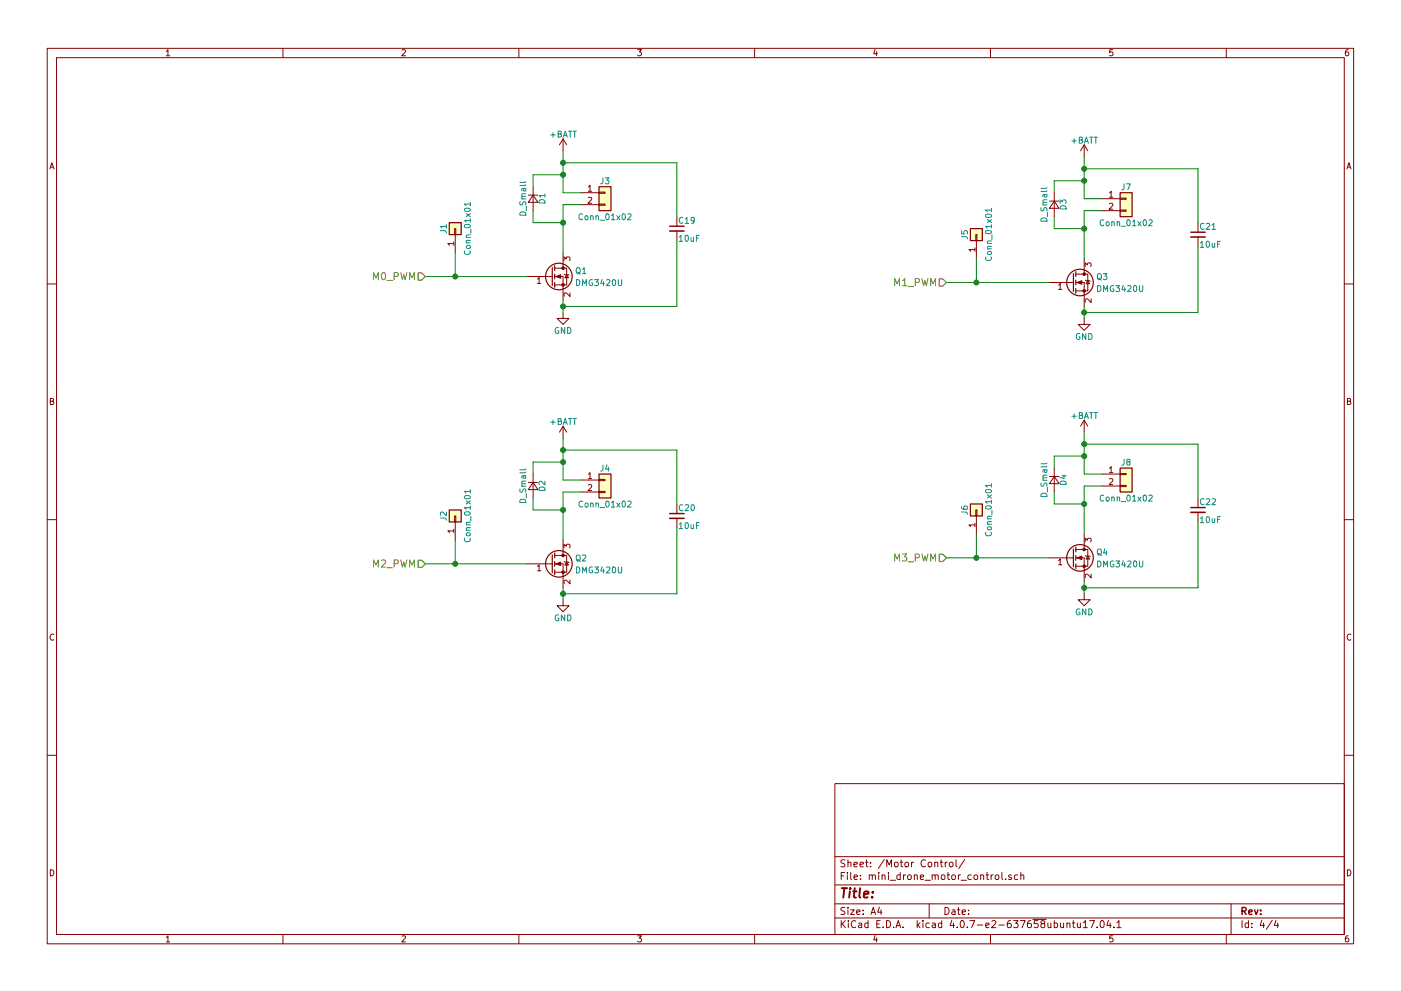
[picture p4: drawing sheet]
<svg xmlns="http://www.w3.org/2000/svg" width="297mm" height="210mm" viewBox="0 0 297 210" stroke-linecap="round" stroke-linejoin="round" font-family="sans-serif">
<g fill="none" stroke="#840000" stroke-width=".21">
<path d="M10 10.3h277v189.9h-277zM12 12.2h273v186.1h-273zM35.3 10.9l.3-.4v1.3M35.3 11.8h.7M60 10.3v1.9M85.2 10.6l.5-.1 .3 .4-.8 .9h.8M110 10.3v1.9M135.2 10.5h.8l-.4 .5 .3 .1 .1 .2-.1 .4-.2 .1-.5-.1M160 10.3v1.9M185.5 10.5l-.3 .9h.8M185.9 11v.8M210 10.3v1.9"/>
<path d="M235.9 10.5h-.6v.6h.6l.1 .5-.3 .2-.4-.1M260 10.3v1.9M285.9 10.5l-.4 .1-.2 .2-.1 .8 .3 .2 .4-.1 .1-.4-.1-.2-.4-.1-.3 .3M10.6 35.8l.4-1.3 .4 1.3M10.7 35.5h.6M113 39.6v5.1M119.4 29.5v2.5M119.4 29.5l-.8 1.2M119.4 29.5l.7 1.2M124.7 39.7l.4-.4v1.3M229.9 30.7v2.6M229.9 30.7l-.8 1.3"/>
<path d="M229.9 30.7l.7 1.3M285.6 35.8l.4-1.3 .4 1.3M285.7 35.5h.6M96.2 51.7h-1.3l.4 .3M96.2 51.3v.7M96.4 48.5h.2v1.3h-.2zM96.5 49.8v3.8M111.8 58.7h5.3M112 41.4h2M113 41.4l1 1.5h-2zM113.9 59.2l.4-.3v1.2M117.6 58.7h1.8v5"/>
<path d="M117.6 56.9h1.8M119.4 56.9h.7v3.5h-2.5M119.4 53.6v3.3M119.6 55.3v-.8l.5 .4 .1-.3h.5l.2 .1-.2 .6M119.6 58.2l1 .2M120.1 58.3l.4 .6h-.7zM123.2 40.9h3.8M123.2 43.4h3.8M124.7 42l.5-.1 .3 .3-.8 .9h.8M124.7 40.6h.8M127 43.3h1.3v.3h-1.3zM127 40.8h1.3v.2h-1.3z"/>
<path d="M143.5 46v2M143.5 49v2M206.7 53h-1.3l.4 .3M206.7 52.6v.7M206.9 49.8h.2v1.2h-.2zM207 51v3.9M222.2 59.9h5.4M222.5 42.7h2M223.5 42.7l1 1.5h-2zM223.5 40.9v5.1M228.1 59.9h1.8v5.1M228.1 58.2h1.8"/>
<path d="M229.9 58.2h.7v3.5h-2.5M229.9 54.9v3.3M230.1 56.6v-.8l.5 .4 .1-.4h.5l.1 .2-.1 .6M230.1 59.4l1 .3M230.6 59.6l.4 .6h-.7zM233.7 42.2h3.8M233.7 44.7h3.8M235.2 40.9l.4-.3v1.3M235.2 43.2l.5-.1 .2 .4-.7 .9h.7M235.2 41.9h.7M237.5 44.6h1.3v.2h-1.3zM237.5 42h1.3v.3h-1.3z"/>
<path d="M254 47.2v2.1M254 50.3v2M10 60.2h2M113.9 60.1h.8M119.4 66.3v1.3h1.2l-1.2 1.2-1.3-1.2h1.3M120.9 62.1v.8l-1-.8-.3 .3 .1 .4M224.4 60.5l.4-.4v1.3M224.4 61.4h.7M229.9 67.6v1.2h1.2l-1.2 1.3-1.3-1.3h1.3M231.3 63.4v.8l-.9-.8-.3 .2 .1 .5M285 60.2h2M10.7 85.1h.5l.1-.5-.6-.1v1.3h.5l.2-.4-.3-.3"/>
<path d="M119.4 90.4v2.6M119.4 90.4l-.8 1.3M119.4 90.4l.7 1.3M223.5 99.3v5.1M229.9 89.1v2.6M229.9 89.1l-.8 1.3M229.9 89.1l.7 1.3M235.2 99.4l.4-.4v1.3M285.7 85.1h.5l.1-.5-.6-.1v1.3h.5l.2-.4-.3-.3M10 110.3h2M96.2 112.6h-1.3l.4 .4M96.2 112.3v.7"/>
<path d="M96.4 109.5h.2v1.2h-.2zM96.5 110.7v3.8M111.8 119.6h5.3M112 102.4h2M113 102.4l1 1.5h-2zM113 100.6v5.1M117.6 119.6h1.8v5.1M117.6 117.9h1.8M119.4 117.9h.7v3.5h-2.5M119.4 114.5v3.4M119.6 116.3v-.8l.5 .4 .1-.4h.5l.2 .2-.2 .6M119.6 119.1l1 .3"/>
<path d="M120.1 119.2l.4 .7h-.7zM123.2 101.8h3.8M123.2 104.4h3.8M124.7 100.6l.4-.3v1.2M124.7 102.9l.5-.1 .3 .4-.8 .9h.8M124.7 101.5h.8M127 104.3h1.3v.2h-1.3zM127 101.7h1.3v.3h-1.3zM143.5 106.9v2.1M143.5 110v2M206.7 111.4h-1.3l.4 .3M206.7 111v.7"/>
<path d="M206.9 108.2h.2v1.3h-.2zM207 109.5v3.8M222.2 118.4h5.4M222.5 101.1h2M223.5 101.1l1 1.5h-2zM224.4 118.9l.4-.3v1.2M224.4 119.8h.7M228.1 118.4h1.8v5M228.1 116.6h1.8M229.9 116.6h.7v3.5h-2.5M229.9 113.3v3.3M230.1 115v-.8l.5 .4 .1-.4h.5l.1 .2-.1 .6"/>
<path d="M230.1 117.9l1 .2M230.6 118l.4 .6h-.7zM233.7 100.6h3.8M233.7 103.1h3.8M235.2 101.6l.5-.1 .2 .4-.7 .9h.7M235.2 100.3h.7M237.5 103h1.3v.2h-1.3zM237.5 100.5h1.3v.2h-1.3zM254 105.7v2M254 108.7v2M285 110.3h2M11.4 134.6a.58 .58 0 0 0-.8 .6 .58 .58 0 0 0 .8 .5"/>
<path d="M113.9 120.2l.4-.4v1.3M113.9 121.1h.8M119.4 127.2v1.3h1.2l-1.2 1.3-1.3-1.3h1.3M120.9 123.1v.8l-1-.8-.3 .2 .1 .5M229.9 126v1.2h1.2l-1.2 1.3-1.3-1.3h1.3M231.3 121.8v.8l-.9-.8-.3 .2 .1 .5M286.4 134.6a.58 .58 0 0 0-.8 .6 .58 .58 0 0 0 .8 .5M10 160.2h2M177 166.3h108v32h-108zM285 160.2h2M10.7 184.5a.65 .65 0 0 1 .7 .7 .65 .65 0 0 1-.7 .6zM35.3 198.9l.3-.4v1.3"/>
<path d="M35.3 199.8h.7M60 198.3v1.9M85.2 198.6l.5-.1 .3 .4-.8 .9h.8M110 198.3v1.9M135.2 198.5h.8l-.4 .5 .3 .1 .1 .2-.1 .4-.2 .1-.5-.1M160 198.3v1.9M177 194.8h108M177 191.8h108M177 187.8h108M177 181.8h108M178.4 195.3v1.5M178.4 185.8h.5"/>
<path d="M178.6 196l.6 .8M179.1 185.1h-.7v1.5M179.1 192.6l-.5-.1-.3 .3 .1 .3 .7 .4v.4l-.2 .1-.6-.1M179.1 182.5l-.5-.1-.3 .3 .1 .3 .7 .4v.4l-.2 .1-.6-.1M179.2 195.3l-.8 .9M179.7 185.1v.2M179.7 185.6v1M179.8 192.5v.2M179.8 183.1l.2-.2 .4 .1v.9M179.8 182.4v1.5M179.8 193v1M179.9 195.3v.2"/>
<path d="M179.9 195.8v1M180.3 193h.8l-.8 1h.8M180.4 185.1v1.3l.2 .2M181.1 183.4l.7-.1-.1-.3-.4-.1-.2 .2v.7h.6M181.1 186.1l.7-.1-.1-.3-.4-.1-.2 .2 .1 .7h.5M181.4 195.5a.71 .71 0 0 0-1 .5 .71 .71 0 0 0 .8 .8l.2-.1M181.6 193.5l.7-.1v-.3l-.4-.1-.3 .2 .1 .7h.6M182.1 195.9h.6v.9M182.3 183.4l.8-.1-.1-.3-.4-.1-.3 .2 .1 .7h.6M182.4 186.5v.1M182.4 185.7v.1M182.7 196.2l-.7 .3 .2 .3 .5-.1"/>
<path d="M183 193.9v.1M183 193.1v.1M183.5 182.9h.6M183.7 182.4v1.3l.4 .2M184 195.9l-.4-.1-.3 .3 .1 .6 .2 .1 .4-.1M184 195.3v1.5M184.3 185.7l.2-.1 .4 .1v.9M184.3 185.6v1M184.6 183.8v.1M184.6 183v.1M184.7 194l.4-1.5 .5 1.5M184.8 193.6h.7"/>
<path d="M184.9 185.8l.3-.2 .3 .1 .1 .9M185.5 198.5l-.3 .9h.8M185.9 199v.8M185.9 196h.5M186.3 185.1v.2M186.3 185.6v1M186.4 192.5l-.3 1h.9M186.6 195.3h-.7v1.5h.7M186.8 193v1M187 185.7l.2-.1 .4 .1 .1 .9M187 185.6v1M187.2 196.7v.1"/>
<path d="M187.5 182.3l-1.3 2M188 195.3a.76 .76 0 0 1 .8 .8 .76 .76 0 0 1-.8 .7zM188 183.9v-1.5l.5 1.1 .5-1.1v1.5M188.4 185.1v.2M188.4 185.6v1M188.7 186.8h1.2M189.5 196.7v.1M189.7 183.1l.2-.2 .4 .2 .1 .5-.1 .2-.4 .1-.2-.1zM190 196.8l.4-1.5 .6 1.5M190.1 196.4h.7M190.9 185.7l-.5-.1-.3 .3 .1 .6 .2 .1 .5-.1M190.9 185.1v1.5"/>
<path d="M190.9 182.9h.5M191.1 182.4v1.3l.3 .2M191.5 196.7v.1M191.6 185.6v1M191.9 183.1l.2-.2 .5 .2v.5l-.1 .2-.4 .1-.2-.1zM192 185.6l-.4 .3M192.5 185.7l.2-.1 .4 .1 .1 .6-.1 .2-.4 .1-.2-.1zM193.3 182.9v1M193.7 182.9l-.4 .3M193.9 185.7l.2-.1 .3 .1 .1 .9M193.9 185.6v1M194.5 195.3v1.5"/>
<path d="M194.6 196.3l.4 .5M195 195.8l-.5 .6M195.1 186.1l.7-.1v-.3l-.4-.1-.3 .2 .1 .7h.6M195.7 195.3v.2M195.7 195.8v1M196.1 186.8h1.2M196.2 182.6a.71 .71 0 0 0-1 .5 .71 .71 0 0 0 .7 .8l.3-.1M196.8 183.1l.3-.2 .4 .2 .1 .5-.2 .2-.3 .1-.3-.1zM197 191.8v3M197 195.9l-.4-.1-.3 .3 .1 .6 .2 .1 .4-.1M197.6 185.7l.2-.1 .4 .1 .1 .9M197.6 185.6v1"/>
<path d="M197.7 195.9h.6v.9M198.2 183.1l.2-.2 .4 .1v.9M198.2 182.9v1M198.3 185.8l.2-.2 .4 .1v.9M198.3 196.2l-.7 .3 .2 .3 .5-.1M199.3 182.9h.6M199.5 182.4v1.3l.4 .2M199.6 185.7l.2-.1 .5 .1 .1 .6-.2 .2-.4 .1-.2-.1zM199.7 195.9l-.5-.1-.2 .3v.6l.2 .1 .5-.1M199.7 195.3v1.5M200.4 192.5a.76 .76 0 0 1 .8 .8 .76 .76 0 0 1-.8 .7zM200.4 182.9v1"/>
<path d="M200.8 185.6h.5M200.8 182.9l-.4 .3M201 185.1v1.3l.3 .2M201.3 183.1l.2-.2 .5 .2 .1 .5-.2 .2-.4 .1-.2-.1zM201.8 195.2l-.4 1.1h1M201.9 193.1h.5l.1 .9M201.9 185.7l.2-.1 .4 .1 .1 .6-.2 .2-.3 .1-.2-.1zM202.2 195.8v1M202.5 193.4l-.7 .3 .2 .3 .5-.1M202.7 182.4v1.3l.2 .2M202.9 196.7v.1M203 193h.6"/>
<path d="M203.2 192.5v1.3l.4 .2M203.2 185.6v1M203.6 185.6l-.4 .3M203.8 186.8h1.1M203.8 195.4l.1-.1a.8 .8 0 0 1 .6 .8 .8 .8 0 0 1-.6 .7 .97 .97 0 0 1-.1-1.4zM204 193.5l.7-.1-.1-.3-.4-.1-.2 .2 .1 .7h.5M204.5 182.3l-1.2 2M205.1 196.7v.1M205.4 193.9v.1M205.4 193.1v.1M205.6 195.3h1.1l-.7 1.5M205.9 185.7l-.4-.1-.3 .3 .1 .6 .2 .1 .4-.1"/>
<path d="M206.6 185.7l.2-.1 .4 .1 .1 .6-.1 .2-.4 .1-.2-.1zM207.2 196.3h1.2M207.9 185.7l.2-.1 .4 .1 .1 .9M207.9 185.6v1M209 196.3l.7-.1v-.3l-.5-.1-.2 .2 .1 .7h.6M209.1 185.6h.5M209.3 185.1v1.3l.3 .2M210 198.3v1.9M210.1 185.6v1M210.3 195.5l.6-.2 .3 .5-1 1h1M210.6 185.6l-.5 .3M211.1 185.7l.2-.1 .4 .1 .1 .6-.1 .2-.4 .1-.2-.1z"/>
<path d="M211.8 196.3h1.1M212.4 185.1v1.3l.2 .2M213.2 186.5v.1M214.3 195.3l-.5 .1a1.11 1.11 0 0 0-.1 1.3l.4 .1 .3-.1v-.5l-.3-.3-.4 .1-.1 .2M214.4 185.7l-.3-.1-.3 .2 .1 .2 .5 .2v.3h-.6M214.9 195.3h.9l-.5 .6 .5 .1v.7l-.2 .1-.7-.1M215.8 185.7l-.5-.1-.2 .3v.6l.2 .1 .5-.1M216.3 195.3h1l-.6 1.5M216.4 185.7l.2-.1 .4 .1 .1 .9M216.4 185.1v1.5M218.5 195.3l-.4 .1a1.11 1.11 0 0 0-.1 1.3l.4 .1 .2-.1 .1-.5-.3-.3-.4 .1-.2 .2M219 195.1h2.8"/>
<path d="M220 195.3h-.7v.7h.7l.1 .2-.1 .5-.2 .1-.5-.1M221 196l-.3-.3 .1-.2 .2-.2 .4 .1 .1 .2v.2l-.5 .2-.3 .3 .1 .4 .2 .1h.3l.2-.3v-.2l-.2-.3M222.2 195.8v.9l.4 .1 .2-.1M222.8 195.8v1M223.5 195.9l.5-.1 .2 .3-.1 .6h-.6M223.5 195.3v1.5M224.9 195.8v.9l.4 .1 .2-.1M225.5 195.8v1M226.2 196l.2-.2 .4 .1v.9M226.2 195.8v1M227.4 195.8h.5M227.6 195.3v1.3l.3 .2"/>
<path d="M228.4 195.8l.1 .9 .4 .1 .2-.1M229.1 195.8v1M229.7 195.8l.4-.5v1.5M229.7 196.8h.9M231 195.3h1.1l-.7 1.5M232.6 196.7v.1M233.4 195.5l.2-.2a.8 .8 0 0 1 .5 .8 .8 .8 0 0 1-.5 .7l-.4-.5zM235 195.2l-.3 1.1h.9M235.4 195.8v1M235.9 198.5h-.6v.7l.6-.1 .1 .5-.3 .2-.4-.1M236.2 196.7v.1M236.8 195.8l.4-.5v1.5"/>
<path d="M236.8 196.8h.9M260 198.3v1.9M261 191.8v6.5M263.3 195.3v1.5M264.7 195.9l-.4-.1-.3 .3 .1 .6 .2 .1 .4-.1M264.7 195.3v1.5M265.4 196.7v.1M265.4 195.9v.1M267.5 195.2l-.3 1.1h.9M267.9 195.8v1M269.7 195.2l-1.2 2M270.5 195.2l-.3 1.1h.9"/>
<path d="M270.9 195.8v1M285.7 184.5a.65 .65 0 0 1 .7 .7 .65 .65 0 0 1-.7 .6zM285.9 198.5l-.4 .1-.2 .3-.1 .7 .3 .2 .4-.1 .1-.4-.1-.2-.4-.1-.3 .3"/>
</g>
<path d="M142 48h3M252.5 49.3h3M142 109h3M252.5 107.7h3M263.3 193.3l.8-.1 .1-.2-.1-.3-.2-.2h-.6v1.5M263.7 193.3l.5 .7M264.8 193.5l.7-.1-.1-.3-.4-.1-.2 .2v.7h.6M266 193l.3 1 .4-1M267.3 193.9v.1M267.3 193.1v.1" fill="none" stroke="#840000" stroke-width=".3"/>
<path d="M178.5 188.4h1.1M179 188.4l-.2 2M180.2 189.1l-.2 1.3M180.3 188.4l-.1 .2 .2-.1-.1-.1-.1 .2M180.9 189.1h.7M181.2 188.4l-.2 1.8 .1 .1 .4 .1M182.4 188.4l-.2 1.8 .2 .2M183.2 189.8l.9-.2v-.4l-.6-.1-.3 .3v.9h.7M184.9 190.3v.1M185.1 189.2l-.1 .2-.1-.1 .2-.1-.1 .2" fill="none" stroke="#840000" stroke-width=".41"/>
<g fill="none" stroke="#840000" stroke-width=".25">
<path d="M127 39.6h2.5v5.1h-2.5zM95.2 47.2h2.6v2.6h-2.6zM117.1 56.8v3.8M117.6 56.4v1M117.6 58.2v1M117.6 59.9v1.1M205.7 48.5h2.6v2.5h-2.6zM227.6 58v3.8M228.1 57.7v1M228.1 59.4v1M237.5 40.9h2.5v5.1h-2.5zM228.1 61.2v1"/>
<path d="M237.5 99.3h2.5v5.1h-2.5zM95.2 108.2h2.6v2.5h-2.6zM117.1 117.7v3.8M117.6 117.3v1.1M117.6 119.1v1M127 100.6h2.5v5.1h-2.5zM205.7 106.9h2.6v2.6h-2.6zM227.6 116.5v3.8M228.1 116.1v1M228.1 117.9v1M228.1 119.6v1M117.6 120.9v1"/>
<circle cx="118.5" cy="58.7" r="2.82"/>
<circle cx="229" cy="59.9" r="2.82"/>
<circle cx="118.5" cy="119.6" r="2.82"/>
<circle cx="229" cy="118.4" r="2.82"/>
</g>
<g fill="#840000" stroke="#840000" stroke-width=".21">
<path d="M228.3 59.9l1.1-.3v.7z"/>
<path d="M117.9 58.7l1-.4v.7z"/>
<path d="M117.9 119.6l1-.4v.8z"/>
<path d="M228.3 118.4l1.1-.4v.7z"/>
<circle cx="229.9" cy="61.7" r=".28"/>
<circle cx="229.9" cy="58.2" r=".28"/>
<circle cx="119.4" cy="60.4" r=".28"/>
<circle cx="119.4" cy="56.9" r=".28"/>
<circle cx="119.4" cy="121.4" r=".28"/>
<circle cx="119.4" cy="117.9" r=".28"/>
<circle cx="229.9" cy="120.1" r=".28"/>
<circle cx="229.9" cy="116.6" r=".28"/>
</g>
<g fill="none" stroke="#008484" stroke-width=".21">
<path d="M110.9 40l.3 .6 .3-.2-.1-.4M111.5 40h-.8v.5M111.5 39.2l-.2 .2h-1.1M111.5 38.5l-.2 .2h-1.1M116.8 28.6h.9M117.2 28.1v1M118.3 28.4l.6-.1v-.4l-.6-.1v1.3h.5l.2-.4-.2-.3M119.4 29.1l.4-1.3 .5 1.3M119.6 28.7h.5M120.5 27.8h.7M120.9 27.8v1.3M121.5 27.8h.7"/>
<path d="M121.8 27.8v1.3M127.8 37.7v1.1l-.4 .2M128.3 37.7h.8l-.4 .5 .4 .1v.6l-.2 .1-.6-.1M222 39.8l-.2 .2h-1.1M227.3 29.9h.9M227.7 29.4v1M228.8 29.7l.6-.1v-.4l-.6-.1v1.3h.5l.2-.5-.2-.2M229.9 30.4l.4-1.3 .5 1.3M230 30h.6M231 29.1h.7M231.4 29.1v1.3M232 29.1h.7"/>
<path d="M232.3 29.1v1.3M238.3 39v1.1l-.5 .2M238.8 39h.8l-.5 1.3M93.4 48.9l1 .1 .2 .4M94.6 48h-1.2l.3 .4M94.6 47.7v.7M98.5 47.8a.76 .76 0 0 1 1.2 .3 .74 .74 0 0 1-1.2-.2zM98.5 44.3a.76 .76 0 0 1 1.2 .3 .74 .74 0 0 1-1.2-.1zM98.6 53.2a.56 .56 0 0 0 .5 .8 .56 .56 0 0 0 .5-.8M98.9 51.5h.8M98.9 50.4h.8M98.9 45.3l.8 .7"/>
<path d="M98.9 52.2l.6-.1 .2 .4-.2 .2h-.4l-.2-.2zM99.7 51h-.8v.4l.1 .1M99.7 49.9h-.8v.3l.1 .2M99.7 46.8h-1.2l.3 .3M99.7 43.3h-1.2l.3 .4M99.7 42.9v.8M99.7 46.4v.7M99.7 45.3l-.8 .7M99.8 48.6v.9M110.3 45.2a.69 .69 0 0 1 .7-.2 .69 .69 0 0 1 .5 .7h-1.3zM110.3 42.8v.6h.4a.54 .54 0 0 1 .7-.6l.1 .2-.1 .5M110.6 42.2h.9"/>
<path d="M111.5 41.7h-.8l-.1 .3 .1 .2M111.5 41.1l-.8 .1-.1 .3 .2 .2M111.6 43.7v1M114.3 42.6a.69 .69 0 0 1 .8-.2 .69 .69 0 0 1 .4 .7h-1.2zM115.5 41.5h-1.2l.3 .4M115.5 41.1v.8M122.2 57l.3-.2h.3l.2 .8a.42 .42 0 0 1-.2 .4 .42 .42 0 0 1-.4 0l-.2-.4zM122.2 59.3a.64 .64 0 0 1 .7 .7 .64 .64 0 0 1-.7 .6zM122.4 57.8l.7 .4M123.5 57.1l.4-.3v1.3M123.5 58.1h.7M123.5 45.5a.56 .56 0 0 0-.7 .5 .56 .56 0 0 0 .7 .5"/>
<path d="M124.1 45.9l.3-.1 .3 .2v.4l-.3 .2-.3-.1zM125.2 45.9l.2-.1h.3l.1 .8M125.2 45.8v.8M125.6 59.4a.59 .59 0 0 0-.7 .6 .59 .59 0 0 0 .7 .5l.1-.5h-.3M126.1 59.3h.8l-.5 .5 .4 .1v.6l-.2 .1-.5-.1M126.4 45.9l.1-.1h.3l.1 .8M126.4 45.8v.8M127.2 46.7h1M127.7 59.3l-.3 .9h.7M128 59.7v.9M128.5 45.5l.2-.1a.67 .67 0 0 1 .5 .6 .67 .67 0 0 1-.5 .6l-.3-.5zM128.6 59.4l.5-.1 .2 .4-.8 .9h.8"/>
<path d="M129.6 45.7l.4-.3v1.2M129.6 46.6h.8M129.9 59.4l.2-.1a.67 .67 0 0 1 .4 .7 .67 .67 0 0 1-.4 .6l-.3-.5zM130.8 45.8l.6 .8M131.1 59.3v1l.2 .3h.3l.2-.3v-1M131.4 45.8l-.6 .8M132 45.5l.2-.1a.67 .67 0 0 1 .4 .6 .67 .67 0 0 1-.4 .6l-.3-.5zM133.1 45.5l.5-.1 .2 .3-.8 .9h.8M144 50.3l.4-.4v1.3M144 51.2h.7M144.8 46.2a.56 .56 0 0 0-.8 .5 .56 .56 0 0 0 .8 .6M145.3 46.5l.3-.4v1.3"/>
<path d="M145.3 47.4h.7M145.3 50l.2-.1a.67 .67 0 0 1 .5 .7 .67 .67 0 0 1-.5 .6l-.3-.5zM146.5 50.3l.1 .8 .3 .1 .1-.1M147 50.3v.9M147.2 46.7l-.2 .2-.4-.1v-.6l.4-.1 .2 .2v.8l-.3 .3h-.3M147.7 50.5h.4M148.3 49.9h-.6v1.3M203.9 50.2l1 .1 .2 .4M203.9 49v.6l.5 .1v-.7h.6l.1 .2-.1 .5M209 49.1a.76 .76 0 0 1 1.2 .2 .74 .74 0 0 1-1.3-.1zM209 45.6a.76 .76 0 0 1 1.2 .3 .74 .74 0 0 1-1.3-.2zM209 54.5a.56 .56 0 0 0 .6 .8 .56 .56 0 0 0 .5-.8"/>
<path d="M209.3 52.8h.9M209.3 51.7h.9M209.3 46.6l.9 .6M209.4 53.5l.6-.2 .2 .5-.2 .2h-.4l-.3-.2zM210.2 52.3h-.8l-.1 .3 .2 .2M210.2 51.1l-.8 .1-.1 .3 .2 .2M210.2 48h-1.3l.4 .4M210.2 44.6h-1.3l.4 .3M210.2 44.2v.7M210.2 47.7v.7M210.2 46.6l-.9 .6M210.3 49.9v.9"/>
<path d="M220.8 46.5a.69 .69 0 0 1 .7-.2 .69 .69 0 0 1 .5 .6h-1.3zM220.8 44v.6l.4 .1a.54 .54 0 0 1 .6-.6l.2 .2-.1 .4M221.1 43.5h.9M221.4 41.2l.3 .6 .3-.1-.1-.5M222 42.9l-.8 .1-.1 .3 .1 .2M222 42.4l-.8 .1-.1 .3 .2 .1M222 41.2l-.8 .1v.5M222 40.5l-.2 .1h-1.1M222.1 45v1M224.8 43.2v-.8l.4 .4 .1-.3h.6l.1 .1-.1 .6M224.8 43.9a.69 .69 0 0 1 .8-.2 .69 .69 0 0 1 .4 .6h-1.2zM232.8 58.1h.5l.2 .8a.42 .42 0 0 1-.2 .4 .42 .42 0 0 1-.5 0l-.1-.4z"/>
<path d="M232.9 59l.7 .4M233.9 58.1h.8l-.4 .4 .3 .1v.6l-.1 .1-.6-.1M234 46.7a.56 .56 0 0 0-.8 .6 .56 .56 0 0 0 .8 .5M234.6 47.2l.3-.2 .3 .3v.3l-.3 .3-.3-.1zM235.7 47.2l.2-.2 .3 .1v.8M235.7 47v.9M236.9 47.2l.1-.2 .3 .1 .1 .8M236.9 47v.9M237.7 48h1M239 46.7l.2-.1a.67 .67 0 0 1 .4 .7 .67 .67 0 0 1-.4 .6l-.3-.5zM240.1 47l.4-.4v1.3M240.1 47.9h.7"/>
<path d="M241.3 47l.6 .9M241.9 47l-.6 .9M242.5 46.7l.1-.1a.67 .67 0 0 1 .5 .7 .67 .67 0 0 1-.5 .6l-.2-.5zM243.6 46.7l.5-.1 .2 .4-.8 .9h.8M254.5 51.6l.4-.4v1.3M254.5 52.5h.7M255.3 47.5a.56 .56 0 0 0-.8 .5 .56 .56 0 0 0 .8 .5M255.8 47.5l.5-.1 .2 .3-.8 1h.8M255.8 51.3l.2-.1a.67 .67 0 0 1 .5 .6 .67 .67 0 0 1-.5 .7l-.3-.5zM257 47.7l.4-.3v1.3M257 51.6v.8l.4 .1 .1-.2M257 48.7h.7"/>
<path d="M257.5 51.6v.9M258.1 51.8h.5M258.7 51.2h-.6v1.3M118.4 69.5a.59 .59 0 0 0-.7 .6 .59 .59 0 0 0 .7 .6l.1-.5h-.3M119.7 69.5v1.3l-.7-1.3v1.3M120.3 69.5a.64 .64 0 0 1 .8 .6 .64 .64 0 0 1-.8 .7zM123.5 60.6v-1.3l.4 .9 .4-.9v1.3M228.9 70.8a.59 .59 0 0 0-.7 .6 .59 .59 0 0 0 .7 .6l.1-.5h-.3M230.2 70.8v1.2l-.7-1.2v1.2M230.8 70.8a.64 .64 0 0 1 .8 .6 .64 .64 0 0 1-.8 .6zM232.7 60.6a.64 .64 0 0 1 .7 .6 .64 .64 0 0 1-.7 .7zM234 61.9v-1.3l.4 .9 .4-.9v1.3"/>
<path d="M236.1 60.6a.59 .59 0 0 0-.7 .6 .59 .59 0 0 0 .7 .6v-.5h-.2M236.6 60.6h.8l-.5 .5 .4 .1v.5l-.2 .2-.5-.2M238.2 60.5l-.3 .9h.7M238.5 61v.9M239.1 60.7l.5-.1 .2 .4-.8 .9h.8M240.4 60.7l.2-.1a.67 .67 0 0 1 .4 .6 .67 .67 0 0 1-.4 .7l-.3-.5zM241.6 60.6v1l.2 .3h.3l.2-.3v-1M111.5 99.5l-.2 .2h-1.1M116.8 89.6h.9M117.2 89.1v1M118.3 89.4l.6-.1v-.4l-.6-.1v1.3h.5l.2-.5-.2-.2M119.4 90.1l.4-1.3 .5 1.3"/>
<path d="M119.6 89.7h.5M120.5 88.8h.7M120.9 88.8v1.3M121.5 88.8h.7M121.8 88.8v1.3M127.8 98.7v1.1l-.4 .2M128.7 98.6l-.3 .9h.8M129 99.1v.9M221.4 99.7l.3 .5 .3-.1-.1-.4M222 99.7h-.8v.5M222 98.9l-.2 .2h-1.1M222 98.2l-.2 .2h-1.1"/>
<path d="M227.3 88.3h.9M227.7 87.8v1M228.8 88.1l.6-.1v-.4l-.6-.1v1.3h.5l.2-.4-.2-.3M229.9 88.8l.4-1.3 .5 1.3M230 88.4h.6M231 87.5h.7M231.4 87.5v1.3M232 87.5h.7M232.3 87.5v1.3M238.3 97.4v1.1l-.5 .2M239.1 98l-.2-.3 .1-.2h.5v.3l-.5 .2-.1 .2v.4l.2 .1h.3l.2-.3-.1-.3-.1-.1M93.4 109.9l1 .1 .2 .4"/>
<path d="M94.6 108.6v.8l-.9-.8-.3 .3 .1 .4M98.5 108.8a.76 .76 0 0 1 1.2 .2 .74 .74 0 0 1-1.2-.1zM98.5 105.3a.76 .76 0 0 1 1.2 .3 .74 .74 0 0 1-1.2-.2zM98.6 114.2a.56 .56 0 0 0 .5 .8 .56 .56 0 0 0 .5-.8M98.9 112.5h.8M98.9 111.3h.8M98.9 106.3l.8 .6M98.9 113.2l.6-.2 .2 .5-.2 .2h-.4l-.2-.2zM99.7 112h-.8v.3l.1 .2M99.7 110.8l-.8 .1v.3l.1 .1M99.7 107.7h-1.2l.3 .4M99.7 104.3h-1.2l.3 .3"/>
<path d="M99.7 103.9v.7M99.7 107.4v.7M99.7 106.3l-.8 .6M99.8 109.5v1M110.3 106.1a.69 .69 0 0 1 .7-.2 .69 .69 0 0 1 .5 .7h-1.3zM110.3 103.7v.6l.4 .1a.54 .54 0 0 1 .7-.6l.1 .2-.1 .4M110.6 103.2h.9M110.9 100.9l.3 .6 .3-.2-.1-.4M111.5 102.6l-.8 .1-.1 .3 .1 .2M111.5 102.1l-.8 .1-.1 .3 .2 .1M111.5 100.9l-.8 .1v.5M111.5 100.1l-.2 .2h-1.1"/>
<path d="M111.6 104.7v1M114.3 103.6a.69 .69 0 0 1 .8-.2 .69 .69 0 0 1 .4 .6h-1.2zM115.5 102.1v.8l-.9-.8-.3 .2 .1 .5M122.2 117.9l.3-.2 .3 .1 .2 .8a.42 .42 0 0 1-.2 .4 .42 .42 0 0 1-.4-.1l-.2-.3zM122.4 118.7l.7 .4M123.5 117.9l.5-.2 .2 .4-.8 .9h.8M123.5 106.4a.56 .56 0 0 0-.7 .5 .56 .56 0 0 0 .7 .6M124.1 106.9l.2-.2 .3 .2 .1 .4-.1 .2-.3 .1-.2-.1zM125.2 106.9l.2-.2 .3 .1 .1 .8M125.2 106.7v.9M126.4 106.9l.1-.2 .3 .1 .1 .8M126.4 106.7v.9"/>
<path d="M127.2 107.7h1M128.5 106.4l.2-.1a.67 .67 0 0 1 .5 .7 .67 .67 0 0 1-.5 .6l-.3-.5zM129.6 106.7l.4-.4v1.3M129.6 107.6h.8M130.8 106.7l.6 .9M131.4 106.7l-.6 .9M132 106.4l.2-.1a.67 .67 0 0 1 .4 .7 .67 .67 0 0 1-.4 .6l-.3-.5zM133.1 106.4l.5-.1 .2 .4-.8 .9h.8M144 111.2l.4-.3v1.3M144 112.2h.7M144.8 107.2a.56 .56 0 0 0-.8 .5 .56 .56 0 0 0 .8 .5M145.3 107.2l.5-.1 .2 .3-.8 1h.8"/>
<path d="M145.3 111l.2-.1a.67 .67 0 0 1 .5 .6 .67 .67 0 0 1-.5 .7l-.3-.5zM146.5 111.3l.1 .8 .3 .1 .1-.2M146.6 107.2l.2-.1a.67 .67 0 0 1 .4 .6 .67 .67 0 0 1-.4 .7l-.3-.5zM147 111.3v.9M147.7 111.5h.4M148.3 110.9h-.6v1.3M203.9 108.6l1 .1 .2 .4M203.9 107.5v.3l.3 .2 .7 .1 .2-.3-.1-.4-.6 .1-.1 .3 .3 .3M209 107.5a.76 .76 0 0 1 1.2 .2 .74 .74 0 0 1-1.3-.1zM209 104a.76 .76 0 0 1 1.2 .3 .74 .74 0 0 1-1.3-.1zM209 112.9a.56 .56 0 0 0 .6 .8 .56 .56 0 0 0 .5-.8M209.3 111.2h.9"/>
<path d="M209.3 110.1h.9M209.3 105l.9 .7M209.4 111.9l.6-.1 .2 .4-.2 .2h-.4l-.3-.2zM210.2 110.7h-.8l-.1 .3 .2 .2M210.2 109.5l-.8 .1-.1 .3 .2 .2M210.2 106.4h-1.3l.4 .4M210.2 103h-1.3l.4 .3M210.2 102.6v.7M210.2 106.1v.7M210.2 105l-.9 .7M210.3 108.3v.9M220.8 104.9a.69 .69 0 0 1 .7-.2 .69 .69 0 0 1 .5 .7h-1.3z"/>
<path d="M220.8 102.5v.6h.4a.54 .54 0 0 1 .6-.6l.2 .2-.1 .5M221.1 101.9h.9M222 101.4h-.8l-.1 .3 .1 .2M222 100.8l-.8 .1-.1 .3 .2 .2M222.1 103.4v1M224.8 102.3a.69 .69 0 0 1 .8-.2 .69 .69 0 0 1 .4 .7h-1.2zM225.2 101h.8M225.6 100.8v.7l-.9-.2M232.7 116.7l.2-.2h.4l.2 .8a.42 .42 0 0 1-.2 .4 .42 .42 0 0 1-.5 0l-.1-.4zM232.7 119a.64 .64 0 0 1 .7 .7 .64 .64 0 0 1-.7 .6zM232.9 117.4l.7 .5M234 105.2a.56 .56 0 0 0-.8 .5 .56 .56 0 0 0 .8 .5"/>
<path d="M234.3 116.4l-.3 .9h.7M234.6 105.6l.1-.1 .4 .1 .1 .5-.1 .1-.4 .1-.1-.1zM234.6 116.9v.8M235.7 105.6l.2-.1h.3v.8M235.7 105.5v.8M236.1 119.1a.59 .59 0 0 0-.7 .5 .59 .59 0 0 0 .7 .6v-.5h-.2M236.6 119h.8l-.5 .5 .4 .1v.6l-.2 .1-.5-.1M236.9 105.6l.1-.1h.3l.1 .8M236.9 105.5v.8M237.7 106.4h1M238.2 118.9l-.3 1h.7M238.5 119.4v.9"/>
<path d="M239 105.2l.2-.2a.67 .67 0 0 1 .4 .7 .67 .67 0 0 1-.4 .6l-.3-.5zM239.1 119.1l.5-.1 .2 .4-.8 .9h.8M240.1 105.4l.4-.4v1.3M240.1 106.3h.7M240.4 119.1l.2-.1a.67 .67 0 0 1 .4 .7 .67 .67 0 0 1-.4 .6l-.3-.5zM241.3 105.5l.6 .8M241.6 119v1l.2 .3h.3l.2-.3v-1M241.9 105.5l-.6 .8M242.5 105.2l.1-.2a.67 .67 0 0 1 .5 .7 .67 .67 0 0 1-.5 .6l-.2-.5zM243.6 105.2l.5-.2 .2 .4-.8 .9h.8M254.5 110l.4-.4v1.3M254.5 110.9h.7"/>
<path d="M255.3 105.9a.56 .56 0 0 0-.8 .5 .56 .56 0 0 0 .8 .6M255.8 105.9l.5-.1 .2 .4-.8 .9h.8M255.8 109.7l.2-.1a.67 .67 0 0 1 .5 .7 .67 .67 0 0 1-.5 .6l-.3-.5zM257 105.9l.5-.1 .2 .4-.8 .9h.8M257 110v.8l.4 .1 .1-.1M257.5 110v.9M258.1 110.2h.5M258.7 109.6h-.6v1.3M118.4 130.5a.59 .59 0 0 0-.7 .6 .59 .59 0 0 0 .7 .5l.1-.4h-.3M119.7 130.4v1.3l-.7-1.3v1.3M120.3 130.4a.64 .64 0 0 1 .8 .7 .64 .64 0 0 1-.8 .6zM122.2 120.3a.64 .64 0 0 1 .7 .6 .64 .64 0 0 1-.7 .7z"/>
<path d="M123.5 121.6v-1.3l.4 .9 .4-.9v1.3M125.6 120.3a.59 .59 0 0 0-.7 .6 .59 .59 0 0 0 .7 .6l.1-.5h-.3M126.1 120.3h.8l-.5 .5 .4 .1v.5l-.2 .2-.5-.2M127.7 120.2l-.3 .9h.7M128 120.7v.9M128.6 120.4l.5-.1 .2 .3-.8 1h.8M129.9 120.4l.2-.1a.67 .67 0 0 1 .4 .6 .67 .67 0 0 1-.4 .7l-.3-.5zM131.1 120.3v1l.2 .3h.3l.2-.3v-1M228.9 129.2a.59 .59 0 0 0-.7 .6 .59 .59 0 0 0 .7 .6l.1-.5h-.3M230.2 129.2v1.2l-.7-1.2v1.2M230.8 129.2a.64 .64 0 0 1 .8 .6 .64 .64 0 0 1-.8 .6zM234 120.3v-1.3l.4 .9 .4-.9v1.3"/>
</g>
<g fill="none" stroke="#008400" stroke-width=".21">
<path d="M119.4 32v8.9h3.8M119.4 37.1h-6.4v2.5M119.4 34.5h24.1v11.5M229.9 33.3v8.9h3.8M229.9 38.3h-6.4v2.6M229.9 35.8h24.1v11.4M90.2 58.7h21.6M96.5 53.6v5.1M113 44.7v2.5h6.4M123.2 43.4h-3.8v10.2M143.5 51v14h-24.1M200.7 59.9h21.5"/>
<path d="M207 54.9v5M223.5 46v2.5h6.4M233.7 44.7h-3.8v10.2M254 52.3v14h-24.1M119.4 63.7v2.6M229.9 65v2.6M119.4 93v8.8h3.8M119.4 98h-6.4v2.6M119.4 95.5h24.1v11.4M229.9 91.7v8.9h3.8M229.9 96.8h-6.4v2.5M229.9 94.2h24.1v11.5"/>
<path d="M90.2 119.6h21.6M96.5 114.5v5.1M113 105.7v2.5h6.4M123.2 104.4h-3.8v10.1M143.5 112v14h-24.1M200.7 118.4h21.5M207 113.3v5.1M223.5 104.4v2.5h6.4M233.7 103.1h-3.8v10.2M254 110.7v14h-24.1M119.4 124.7v2.5M229.9 123.4v2.6"/>
</g>
<g fill="none" stroke="#848400" stroke-width=".21">
<path d="M79.2 59.4v-1.6l.5 1.1 .5-1.1v1.6M81 58l.3-.2a.81 .81 0 0 1 .5 .8 .81 .81 0 0 1-.5 .8l-.3-.2-.1-.4zM82 59.5h1.2M83.6 58.6h.7l.2-.3-.1-.3-.2-.2h-.6v1.6M85 57.8l.3 1.6 .3-1.1 .3 1.1 .4-1.6M86.8 59.4v-1.6l.6 1.1 .5-1.1v1.6M191.4 59.5l.4-.4v1.5M194.1 59.9l.7-.1 .1-.2v-.3l-.3-.2h-.5v1.5M195.5 59.1l.3 1.5 .3-1.1 .3 1.1 .3-1.5M189.7 60.6v-1.5l.5 1.1 .5-1.1v1.5M191.4 60.6h.9M192.5 60.8h1.2"/>
<path d="M197.3 60.6v-1.5l.5 1.1 .5-1.1v1.5M80.9 118.9l.6-.1 .3 .4-1 1.1h1M83.6 119.6l.7-.1 .2-.2-.1-.4-.2-.1h-.6v1.5M85 118.8l.3 1.5 .3-1.1 .3 1.1 .4-1.5M189.7 119v-1.5l.5 1.1 .5-1.1v1.5M191.3 117.5h1l-.6 .6 .6 .3-.1 .5-.3 .1-.6-.1M192.5 119.2h1.2M194.1 118.3h.7l.1-.3v-.3l-.3-.2h-.5v1.5M195.5 117.5l.3 1.5 .3-1 .3 1 .3-1.5M197.3 119v-1.5l.5 1.1 .5-1.1v1.5M79.2 120.3v-1.5l.5 1.1 .5-1.1v1.5M82 120.5h1.2"/>
<path d="M86.8 120.3v-1.5l.6 1.1 .5-1.1v1.5"/>
</g>
<path d="M88.6 57.9h.8l.8 .8-.8 .7h-.8zM199.1 59.2h.8l.8 .7-.8 .8h-.8zM88.6 118.9h.8l.8 .7-.8 .8h-.8zM199.1 117.6h.8l.8 .8-.8 .7h-.8z" fill="none" stroke="#848400" stroke-width=".25"/>
<g fill="#ffffc2" stroke="#ffffc2" stroke-width=".21">
<path d="M205.7 48.5h2.6v2.5h-2.6z"/>
<path d="M237.5 40.9h2.5v5.1h-2.5z"/>
<path d="M95.2 47.2h2.6v2.6h-2.6z"/>
<path d="M127 39.6h2.5v5.1h-2.5z"/>
<path d="M95.2 108.2h2.6v2.5h-2.6z"/>
<path d="M127 100.6h2.5v5.1h-2.5z"/>
<path d="M205.7 106.9h2.6v2.6h-2.6z"/>
<path d="M237.5 99.3h2.5v5.1h-2.5z"/>
</g>
<g fill="#008400" stroke="#008400" stroke-width=".25">
<circle cx="207" cy="59.9" r=".51"/>
<circle cx="229.9" cy="38.3" r=".51"/>
<circle cx="229.9" cy="48.5" r=".51"/>
<circle cx="96.5" cy="58.7" r=".51"/>
<circle cx="119.4" cy="37.1" r=".51"/>
<circle cx="119.4" cy="47.2" r=".51"/>
<circle cx="96.5" cy="119.6" r=".51"/>
<circle cx="119.4" cy="98" r=".51"/>
<circle cx="119.4" cy="108.2" r=".51"/>
<circle cx="207" cy="118.4" r=".51"/>
<circle cx="229.9" cy="96.8" r=".51"/>
<circle cx="229.9" cy="106.9" r=".51"/>
<circle cx="119.4" cy="95.5" r=".51"/>
<circle cx="119.4" cy="126" r=".51"/>
<circle cx="229.9" cy="66.3" r=".51"/>
<circle cx="229.9" cy="94.2" r=".51"/>
<circle cx="229.9" cy="124.7" r=".51"/>
<circle cx="119.4" cy="65" r=".51"/>
<circle cx="119.4" cy="34.5" r=".51"/>
<circle cx="229.9" cy="35.8" r=".51"/>
</g>
<path d="M142 49h3M252.5 50.3h3M142 110h3M252.5 108.7h3" fill="none" stroke="#840000" stroke-width=".33"/>
</svg>
